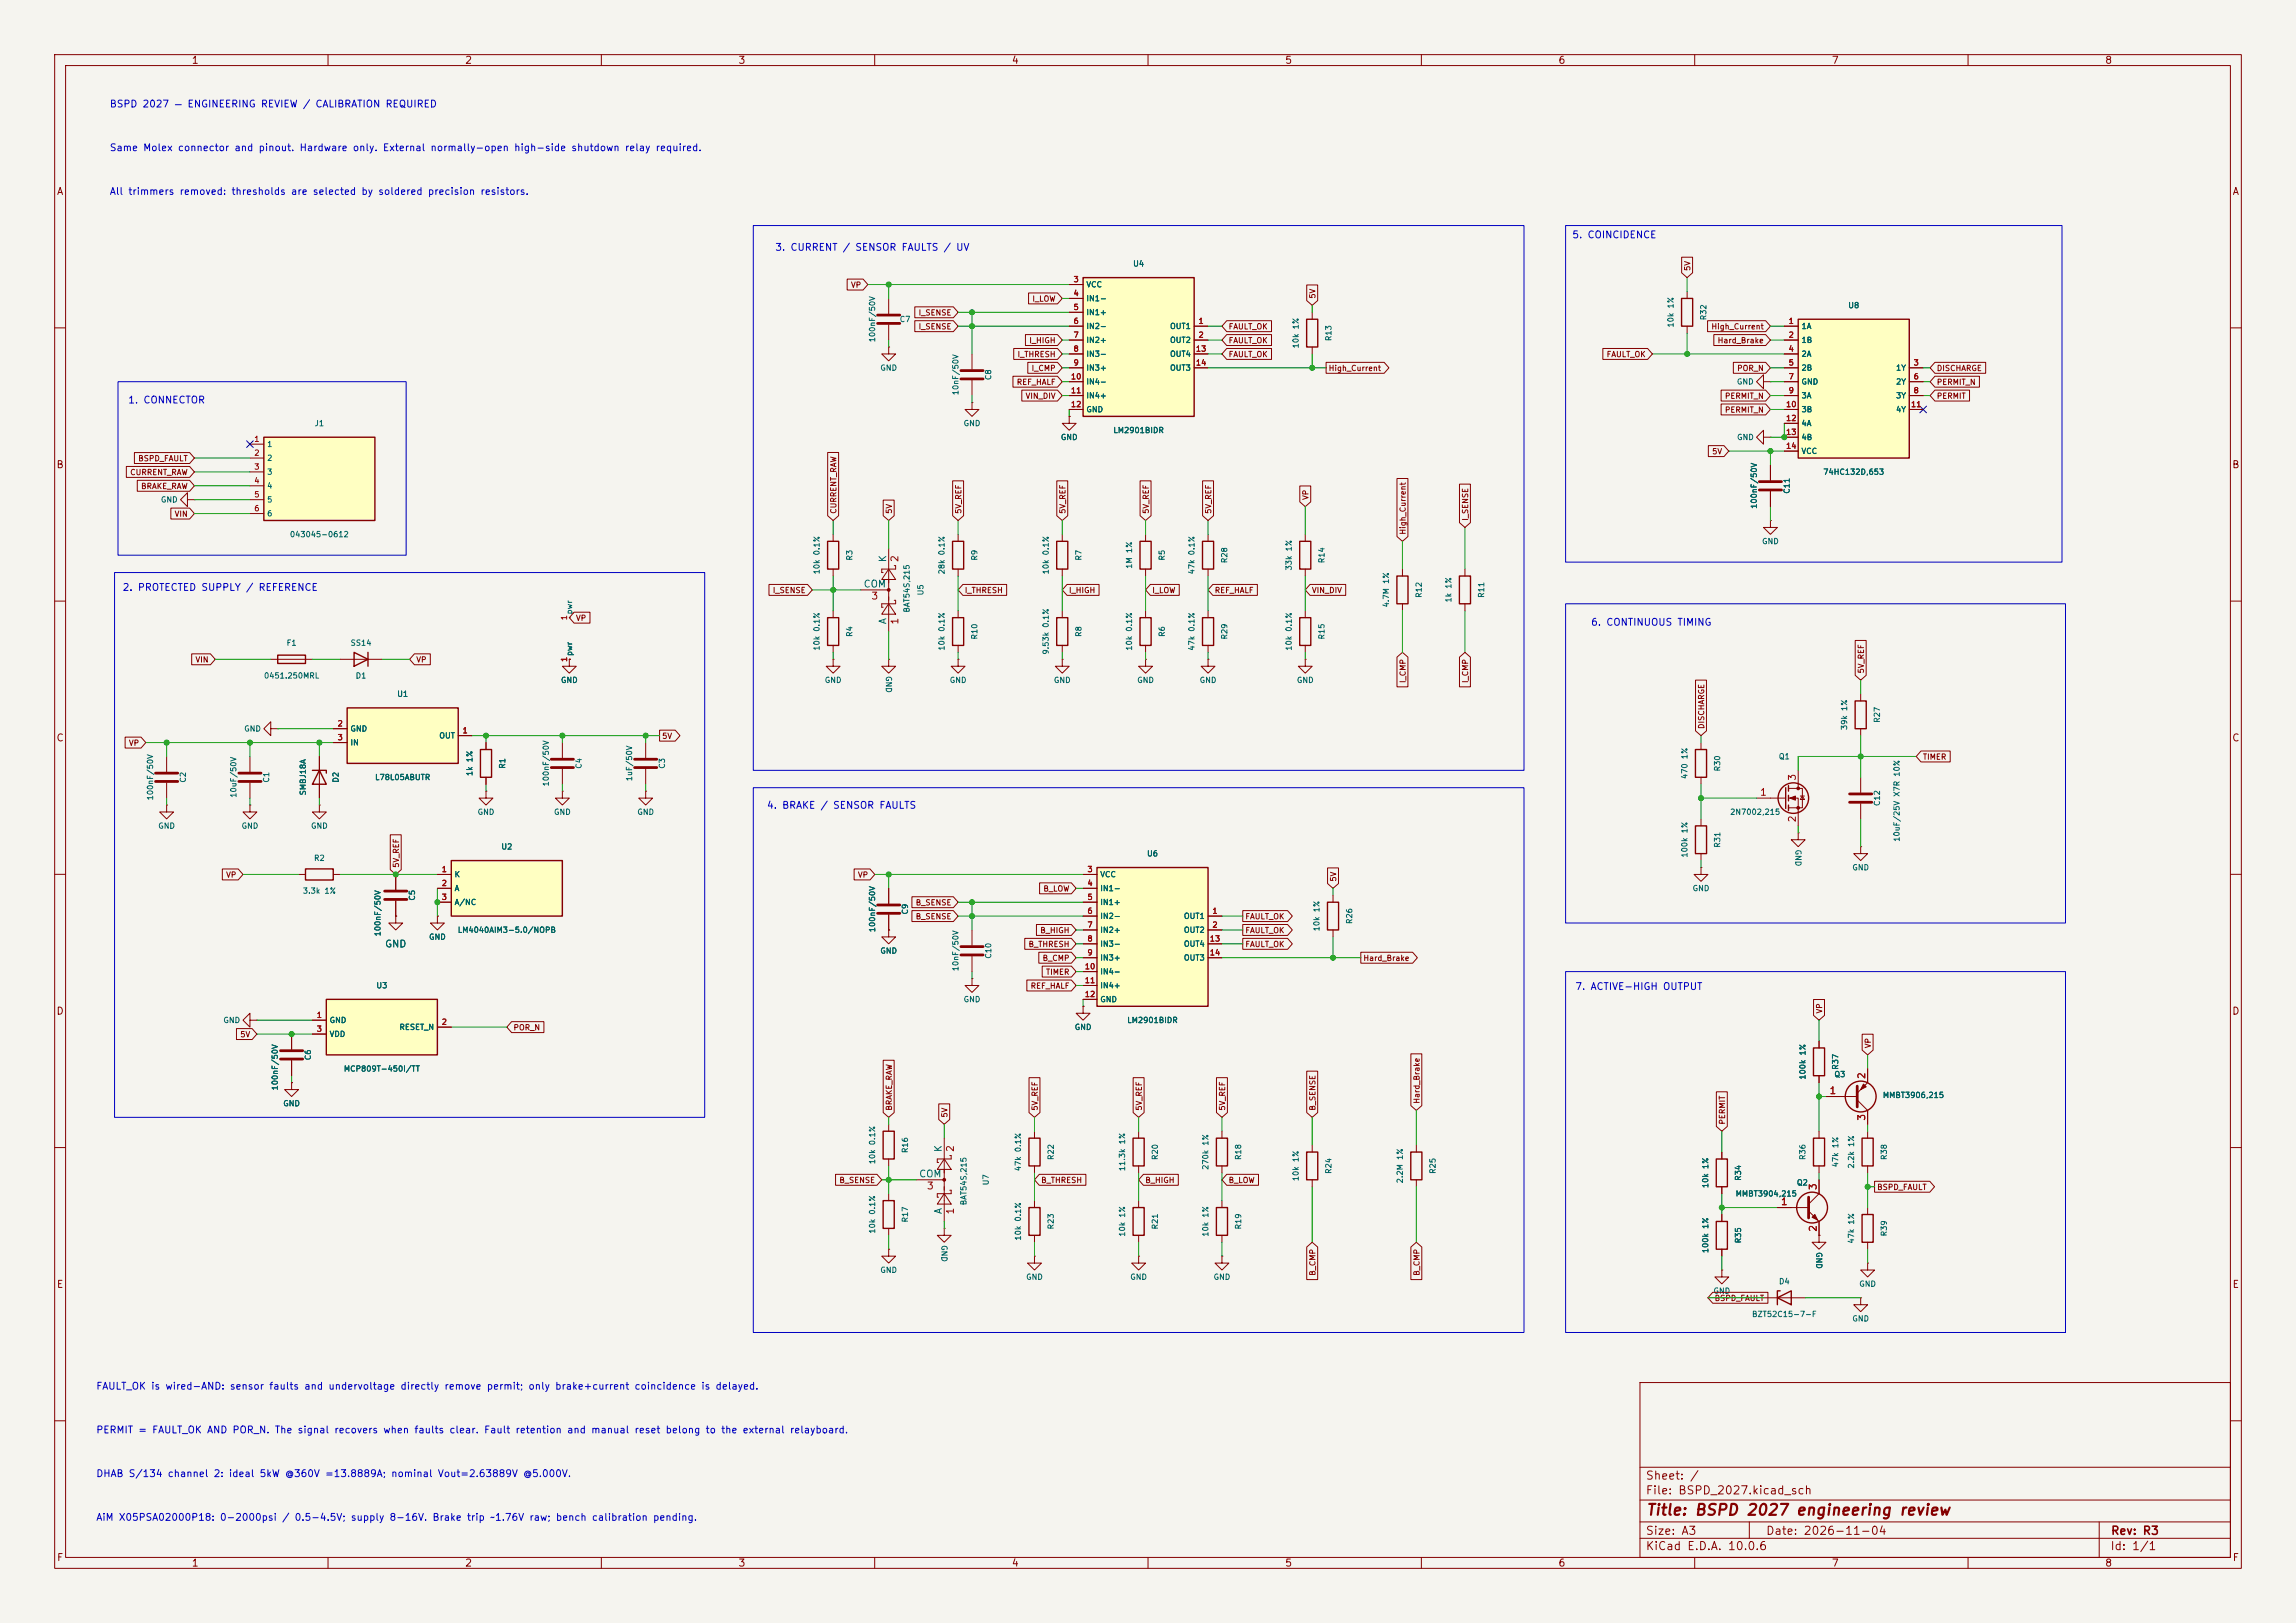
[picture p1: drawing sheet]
<svg xmlns="http://www.w3.org/2000/svg" width="420mm" height="297mm" viewBox="0 0 420 297" stroke-linecap="round" stroke-linejoin="round" font-family="sans-serif">
<defs><g id="words">
<text font-size="2" fill="#840000" x="301" y="277.8">Title: BSPD 2027 engineering review</text>
<g font-size="1.5" fill="#840000">
<text x="300.9" y="273.8">File: BSPD_2027.kicad_sch</text>
<text x="300.9" y="271.1">Sheet: /</text>
<text x="300.9" y="281.2">Size: A3</text>
<text x="322.9" y="281.2">Date: 2026-11-04</text>
<text x="386" y="281.2">Rev: R3</text>
<text x="300.9" y="284">KiCad E.D.A. 10.0.6</text>
<text x="385.9" y="284">Id: 1/1</text>
</g>
<g font-size="1.3" fill="#840000">
<text x="35" y="12">1</text>
<text x="85" y="12">2</text>
<text x="135" y="12">3</text>
<text x="185" y="12">4</text>
<text x="235" y="12">5</text>
<text x="285" y="12">6</text>
<text x="335" y="12">7</text>
<text x="385" y="12">8</text>
<text x="10.3" y="36">A</text>
<text x="408.3" y="36">A</text>
<text x="10.2" y="86">B</text>
<text x="408.2" y="86">B</text>
<text x="10.2" y="136">C</text>
<text x="408.2" y="136">C</text>
<text x="10.2" y="186">D</text>
<text x="408.2" y="186">D</text>
<text x="10.3" y="236">E</text>
<text x="408.3" y="236">E</text>
<text x="10.3" y="286">F</text>
<text x="35" y="287">1</text>
<text x="85" y="287">2</text>
<text x="135" y="287">3</text>
<text x="185" y="287">4</text>
<text x="235" y="287">5</text>
<text x="285" y="287">6</text>
<text x="335" y="287">7</text>
<text x="385" y="287">8</text>
<text x="408.3" y="286">F</text>
</g>
<g font-size="1.3" fill="#0000c2">
<text x="20" y="20">BSPD 2027 — ENGINEERING REVIEW / CALIBRATION REQUIRED</text>
<text x="20" y="28">Same Molex connector and pinout. Hardware only. External normally-open high-side shutdown relay required.</text>
<text x="20" y="36">All trimmers removed: thresholds are selected by soldered precision resistors.</text>
<text x="141.7" y="46.2">3. CURRENT / SENSOR FAULTS / UV</text>
<text x="287.5" y="43.9">5. COINCIDENCE</text>
<text x="23.3" y="74.1">1. CONNECTOR</text>
<text x="22.3" y="108.4">2. PROTECTED SUPPLY / REFERENCE</text>
<text x="290.9" y="114.8">6. CONTINUOUS TIMING</text>
<text x="140.2" y="148.3">4. BRAKE / SENSOR FAULTS</text>
<text x="288.1" y="181.5">7. ACTIVE-HIGH OUTPUT</text>
<text x="17.5" y="254.6">FAULT_OK is wired-AND: sensor faults and undervoltage directly remove permit; only brake+current coincidence is delayed.</text>
<text x="17.5" y="262.6">PERMIT = FAULT_OK AND POR_N. The signal recovers when faults clear. Fault retention and manual reset belong to the external relayboard.</text>
<text x="17.5" y="270.6">DHAB S/134 channel 2: ideal 5kW @360V =13.8889A; nominal Vout=2.63889V @5.000V.</text>
<text x="17.5" y="278.6">AiM X05PSA02000P18: 0-2000psi / 0.5-4.5V; supply 8-16V. Brake trip ~1.76V raw; bench calibration pending.</text>
</g>
<g font-size="1.3" fill="#006464">
<text x="157.9" y="107.8">COM</text>
<text x="162.4" y="103" transform="rotate(-90 162.4 103)">K</text>
<text x="162.4" y="114.3" transform="rotate(-90 162.4 114.3)">A</text>
<text x="70.3" y="173.7">GND</text>
<text x="168" y="215.8">COM</text>
<text x="172.6" y="210.9" transform="rotate(-90 172.6 210.9)">K</text>
<text x="172.6" y="222.3" transform="rotate(-90 172.6 222.3)">A</text>
</g>
<g font-size="1.3" fill="#a90000">
<text x="164.6" y="103" transform="rotate(-90 164.6 103)">2</text>
<text x="159.3" y="110">3</text>
<text x="164.6" y="114.4" transform="rotate(-90 164.6 114.4)">1</text>
<text x="328.8" y="143" transform="rotate(-90 328.8 143)">3</text>
<text x="321.8" y="145.9">1</text>
<text x="328.8" y="150.6" transform="rotate(-90 328.8 150.6)">2</text>
<text x="341.5" y="197.6" transform="rotate(-90 341.5 197.6)">2</text>
<text x="334.5" y="200.5">1</text>
<text x="341.5" y="205.2" transform="rotate(-90 341.5 205.2)">3</text>
<text x="174.8" y="210.9" transform="rotate(-90 174.8 210.9)">2</text>
<text x="169.4" y="218">3</text>
<text x="325.7" y="220.8">1</text>
<text x="332.6" y="217.9" transform="rotate(-90 332.6 217.9)">3</text>
<text x="174.8" y="222.3" transform="rotate(-90 174.8 222.3)">1</text>
<text x="332.6" y="225.5" transform="rotate(-90 332.6 225.5)">2</text>
</g>
<g font-size="1" fill="#840000">
<text x="155.6" y="52.9">VP</text>
<text x="309.4" y="49.7" transform="rotate(-90 309.4 49.7)">5V</text>
<text x="167.9" y="58">I_SENSE</text>
<text x="188.7" y="55.4">I_LOW</text>
<text x="240.9" y="54.8" transform="rotate(-90 240.9 54.8)">5V</text>
<text x="167.9" y="60.5">I_SENSE</text>
<text x="186" y="65.6">I_THRESH</text>
<text x="188.2" y="63.1">I_HIGH</text>
<text x="224.6" y="65.6">FAULT_OK</text>
<text x="224.6" y="63.1">FAULT_OK</text>
<text x="224.6" y="60.5">FAULT_OK</text>
<text x="293.8" y="65.6">FAULT_OK</text>
<text x="313" y="60.5">High_Current</text>
<text x="314.1" y="63.1">Hard_Brake</text>
<text x="185.9" y="70.7">REF_HALF</text>
<text x="188.6" y="68.1">I_CMP</text>
<text x="242.9" y="68.1">High_Current</text>
<text x="317.7" y="68.1">POR_N</text>
<text x="354.2" y="70.7">PERMIT_N</text>
<text x="354.2" y="68.1">DISCHARGE</text>
<text x="187.5" y="73.2">VIN_DIV</text>
<text x="315.4" y="75.8">PERMIT_N</text>
<text x="315.4" y="73.2">PERMIT_N</text>
<text x="354.2" y="73.2">PERMIT</text>
<text x="313.1" y="83.4">5V</text>
<text x="23.7" y="87.2">CURRENT_RAW</text>
<text x="25.2" y="84.6">BSPD_FAULT</text>
<text x="25.7" y="89.7">BRAKE_RAW</text>
<text x="31.9" y="94.8">VIN</text>
<text x="153.2" y="94.1" transform="rotate(-90 153.2 94.1)">CURRENT_RAW</text>
<text x="163.4" y="94.1" transform="rotate(-90 163.4 94.1)">5V</text>
<text x="176.1" y="94.1" transform="rotate(-90 176.1 94.1)">5V_REF</text>
<text x="195.1" y="94.1" transform="rotate(-90 195.1 94.1)">5V_REF</text>
<text x="210.4" y="94.1" transform="rotate(-90 210.4 94.1)">5V_REF</text>
<text x="221.8" y="94.1" transform="rotate(-90 221.8 94.1)">5V_REF</text>
<text x="239.6" y="91.6" transform="rotate(-90 239.6 91.6)">VP</text>
<text x="268.8" y="95.4" transform="rotate(-90 268.8 95.4)">I_SENSE</text>
<text x="257.4" y="97.9" transform="rotate(-90 257.4 97.9)">High_Current</text>
<text x="105.3" y="113.9">VP</text>
<text x="141.3" y="108.8">I_SENSE</text>
<text x="176.4" y="108.8">I_THRESH</text>
<text x="195.4" y="108.8">I_HIGH</text>
<text x="210.7" y="108.8">I_LOW</text>
<text x="222.1" y="108.8">REF_HALF</text>
<text x="239.9" y="108.8">VIN_DIV</text>
<text x="35.7" y="121.5">VIN</text>
<text x="76.1" y="121.5">VP</text>
<text x="257.4" y="125.1" transform="rotate(-90 257.4 125.1)">I_CMP</text>
<text x="268.8" y="125.1" transform="rotate(-90 268.8 125.1)">I_CMP</text>
<text x="341.2" y="123.3" transform="rotate(-90 341.2 123.3)">5V_REF</text>
<text x="23.5" y="136.7">VP</text>
<text x="121" y="135.4">5V</text>
<text x="312" y="133.5" transform="rotate(-90 312 133.5)">DISCHARGE</text>
<text x="351.6" y="139.3">TIMER</text>
<text x="41.3" y="160.8">VP</text>
<text x="73.2" y="158.9" transform="rotate(-90 73.2 158.9)">5V_REF</text>
<text x="156.8" y="160.8">VP</text>
<text x="244.7" y="161.4" transform="rotate(-90 244.7 161.4)">5V</text>
<text x="167.4" y="165.9">B_SENSE</text>
<text x="190.8" y="163.4">B_LOW</text>
<text x="167.4" y="168.5">B_SENSE</text>
<text x="188" y="173.5">B_THRESH</text>
<text x="190.2" y="171">B_HIGH</text>
<text x="227.7" y="171">FAULT_OK</text>
<text x="227.7" y="173.5">FAULT_OK</text>
<text x="227.7" y="168.5">FAULT_OK</text>
<text x="190.6" y="176.1">B_CMP</text>
<text x="191.2" y="178.6">TIMER</text>
<text x="249.3" y="176.1">Hard_Brake</text>
<text x="188.4" y="181.2">REF_HALF</text>
<text x="333.6" y="185.6" transform="rotate(-90 333.6 185.6)">VP</text>
<text x="43.9" y="190.1">5V</text>
<text x="93.8" y="188.8">POR_N</text>
<text x="342.5" y="191.9" transform="rotate(-90 342.5 191.9)">VP</text>
<text x="163.4" y="203.3" transform="rotate(-90 163.4 203.3)">BRAKE_RAW</text>
<text x="190.1" y="203.3" transform="rotate(-90 190.1 203.3)">5V_REF</text>
<text x="209.1" y="203.3" transform="rotate(-90 209.1 203.3)">5V_REF</text>
<text x="224.3" y="203.3" transform="rotate(-90 224.3 203.3)">5V_REF</text>
<text x="240.9" y="203.3" transform="rotate(-90 240.9 203.3)">B_SENSE</text>
<text x="259.9" y="202.1" transform="rotate(-90 259.9 202.1)">Hard_Brake</text>
<text x="173.5" y="204.6" transform="rotate(-90 173.5 204.6)">5V</text>
<text x="315.8" y="205.9" transform="rotate(-90 315.8 205.9)">PERMIT</text>
<text x="153.4" y="216.7">B_SENSE</text>
<text x="190.4" y="216.7">B_THRESH</text>
<text x="209.4" y="216.7">B_HIGH</text>
<text x="224.6" y="216.7">B_LOW</text>
<text x="343.3" y="218">BSPD_FAULT</text>
<text x="240.9" y="233.6" transform="rotate(-90 240.9 233.6)">B_CMP</text>
<text x="259.9" y="233.6" transform="rotate(-90 259.9 233.6)">B_CMP</text>
<text x="313.5" y="238.3">BSPD_FAULT</text>
</g>
<g font-size="1" fill="#a90000">
<text x="196.3" y="51.9">3</text>
<text x="196.3" y="54.4">4</text>
<text x="196.3" y="57">5</text>
<text x="196.3" y="59.5">6</text>
<text x="219.1" y="59.5">1</text>
<text x="327.1" y="59.5">1</text>
<text x="196.3" y="62">7</text>
<text x="196.3" y="64.6">8</text>
<text x="218.7" y="64.6">13</text>
<text x="219.1" y="62">2</text>
<text x="327.1" y="62">2</text>
<text x="327.1" y="64.6">4</text>
<text x="195.8" y="69.7">10</text>
<text x="196.3" y="67.1">9</text>
<text x="218.7" y="67.1">14</text>
<text x="327.1" y="67.1">5</text>
<text x="327.1" y="69.7">7</text>
<text x="349.9" y="67.1">3</text>
<text x="349.9" y="69.7">6</text>
<text x="195.8" y="72.2">11</text>
<text x="195.8" y="74.7">12</text>
<text x="326.6" y="74.7">10</text>
<text x="326.6" y="77.3">12</text>
<text x="327.1" y="72.2">9</text>
<text x="349.5" y="74.7">11</text>
<text x="349.9" y="72.2">8</text>
<text x="46.4" y="81.1">1</text>
<text x="46.4" y="83.6">2</text>
<text x="326.6" y="79.8">13</text>
<text x="326.6" y="82.4">14</text>
<text x="46.4" y="86.2">3</text>
<text x="46.4" y="88.7">4</text>
<text x="46.4" y="91.3">5</text>
<text x="46.4" y="93.8">6</text>
<text x="104" y="113.6" transform="rotate(-90 104 113.6)">1</text>
<text x="104" y="121.2" transform="rotate(-90 104 121.2)">1</text>
<text x="61.7" y="133.2">2</text>
<text x="61.7" y="135.7">3</text>
<text x="84.5" y="134.4">1</text>
<text x="80.7" y="159.8">1</text>
<text x="198.8" y="159.8">3</text>
<text x="80.7" y="162.4">2</text>
<text x="80.7" y="164.9">3</text>
<text x="198.8" y="162.4">4</text>
<text x="198.8" y="164.9">5</text>
<text x="198.8" y="167.5">6</text>
<text x="221.7" y="167.5">1</text>
<text x="198.8" y="170">7</text>
<text x="198.8" y="172.5">8</text>
<text x="221.2" y="172.5">13</text>
<text x="221.7" y="170">2</text>
<text x="198.3" y="177.6">10</text>
<text x="198.8" y="175.1">9</text>
<text x="221.2" y="175.1">14</text>
<text x="198.3" y="180.2">11</text>
<text x="198.3" y="182.7">12</text>
<text x="57.8" y="186.5">1</text>
<text x="57.8" y="189">3</text>
<text x="80.7" y="187.8">2</text>
</g>
<g font-size="1" fill="#006464">
<text x="198.6" y="52.8">VCC</text>
<text x="207.2" y="49">U4</text>
<text x="164.5" y="59.2">C7</text>
<text x="198.6" y="55.4">IN1-</text>
<text x="198.6" y="57.9">IN1+</text>
<text x="312.4" y="58.7" transform="rotate(-90 312.4 58.7)">R32</text>
<text x="338" y="56.6">U8</text>
<text x="160.3" y="62.7" transform="rotate(-90 160.3 62.7)">100nF/50V</text>
<text x="198.6" y="60.4">IN2-</text>
<text x="198.6" y="63">IN2+</text>
<text x="198.6" y="65.5">IN3-</text>
<text x="213.9" y="60.4">OUT1</text>
<text x="213.9" y="63">OUT2</text>
<text x="213.9" y="65.5">OUT4</text>
<text x="237.8" y="63.8" transform="rotate(-90 237.8 63.8)">10k 1%</text>
<text x="243.8" y="62.5" transform="rotate(-90 243.8 62.5)">R13</text>
<text x="306.4" y="60" transform="rotate(-90 306.4 60)">10k 1%</text>
<text x="329.4" y="60.4">1A</text>
<text x="329.4" y="63">1B</text>
<text x="329.4" y="65.5">2A</text>
<text x="160.9" y="68.1">GND</text>
<text x="181.6" y="69.7" transform="rotate(-90 181.6 69.7)">C8</text>
<text x="198.6" y="68.1">IN3+</text>
<text x="198.6" y="70.6">IN4-</text>
<text x="213.9" y="68.1">OUT3</text>
<text x="317.6" y="70.6">GND</text>
<text x="329.4" y="68.1">2B</text>
<text x="329.4" y="70.6">GND</text>
<text x="346.7" y="68.1">1Y</text>
<text x="346.7" y="70.6">2Y</text>
<text x="175.6" y="72.4" transform="rotate(-90 175.6 72.4)">10nF/50V</text>
<text x="198.6" y="73.1">IN4+</text>
<text x="198.6" y="75.7">GND</text>
<text x="329.4" y="73.1">3A</text>
<text x="329.4" y="75.7">3B</text>
<text x="346.7" y="73.1">3Y</text>
<text x="346.7" y="75.7">4Y</text>
<text x="48.8" y="82">1</text>
<text x="57.5" y="78.2">J1</text>
<text x="176.2" y="78.2">GND</text>
<text x="194" y="80.8">GND</text>
<text x="203.6" y="79.5">LM2901BIDR</text>
<text x="317.7" y="80.8">GND</text>
<text x="329.4" y="78.2">4A</text>
<text x="329.4" y="80.8">4B</text>
<text x="329.4" y="83.3">VCC</text>
<text x="48.8" y="84.6">2</text>
<text x="48.8" y="87.1">3</text>
<text x="48.8" y="89.7">4</text>
<text x="333.4" y="87.1">74HC132D,653</text>
<text x="29.3" y="92.2">GND</text>
<text x="48.8" y="92.2">5</text>
<text x="48.8" y="94.7">6</text>
<text x="321.6" y="93.2" transform="rotate(-90 321.6 93.2)">100nF/50V</text>
<text x="327.6" y="90.5" transform="rotate(-90 327.6 90.5)">C11</text>
<text x="52.9" y="98.5">043045-0612</text>
<text x="322.2" y="99.8">GND</text>
<text x="150.2" y="105.2" transform="rotate(-90 150.2 105.2)">10k 0.1%</text>
<text x="156.2" y="102.7" transform="rotate(-90 156.2 102.7)">R3</text>
<text x="173" y="105.2" transform="rotate(-90 173 105.2)">28k 0.1%</text>
<text x="179" y="102.7" transform="rotate(-90 179 102.7)">R9</text>
<text x="192.1" y="105.2" transform="rotate(-90 192.1 105.2)">10k 0.1%</text>
<text x="198.1" y="102.7" transform="rotate(-90 198.1 102.7)">R7</text>
<text x="207.3" y="104.2" transform="rotate(-90 207.3 104.2)">1M 1%</text>
<text x="213.3" y="102.7" transform="rotate(-90 213.3 102.7)">R5</text>
<text x="218.7" y="105.2" transform="rotate(-90 218.7 105.2)">47k 0.1%</text>
<text x="224.7" y="103.2" transform="rotate(-90 224.7 103.2)">R28</text>
<text x="236.5" y="104.5" transform="rotate(-90 236.5 104.5)">33k 1%</text>
<text x="242.5" y="103.2" transform="rotate(-90 242.5 103.2)">R14</text>
<text x="104.9" y="112.5" transform="rotate(-90 104.9 112.5)">pwr</text>
<text x="166.6" y="112.2" transform="rotate(-90 166.6 112.2)">BAT54S,215</text>
<text x="169.2" y="109" transform="rotate(-90 169.2 109)">U5</text>
<text x="254.3" y="111.2" transform="rotate(-90 254.3 111.2)">4.7M 1%</text>
<text x="260.3" y="109.5" transform="rotate(-90 260.3 109.5)">R12</text>
<text x="265.7" y="110.4" transform="rotate(-90 265.7 110.4)">1k 1%</text>
<text x="271.7" y="109.5" transform="rotate(-90 271.7 109.5)">R11</text>
<text x="52.3" y="118.4">F1</text>
<text x="64" y="118.4">SS14</text>
<text x="150.2" y="119.2" transform="rotate(-90 150.2 119.2)">10k 0.1%</text>
<text x="156.2" y="116.6" transform="rotate(-90 156.2 116.6)">R4</text>
<text x="173" y="119.2" transform="rotate(-90 173 119.2)">10k 0.1%</text>
<text x="179" y="117.1" transform="rotate(-90 179 117.1)">R10</text>
<text x="192.1" y="119.9" transform="rotate(-90 192.1 119.9)">9.53k 0.1%</text>
<text x="198.1" y="116.6" transform="rotate(-90 198.1 116.6)">R8</text>
<text x="207.3" y="119.2" transform="rotate(-90 207.3 119.2)">10k 0.1%</text>
<text x="213.3" y="116.6" transform="rotate(-90 213.3 116.6)">R6</text>
<text x="218.7" y="119.2" transform="rotate(-90 218.7 119.2)">47k 0.1%</text>
<text x="224.7" y="117.1" transform="rotate(-90 224.7 117.1)">R29</text>
<text x="236.5" y="119.2" transform="rotate(-90 236.5 119.2)">10k 0.1%</text>
<text x="242.5" y="117.1" transform="rotate(-90 242.5 117.1)">R15</text>
<text x="48.2" y="124.4">0451.250MRL</text>
<text x="65" y="124.4">D1</text>
<text x="102.5" y="125.2">GND</text>
<text x="104.9" y="120.1" transform="rotate(-90 104.9 120.1)">pwr</text>
<text x="150.8" y="125.2">GND</text>
<text x="161.8" y="123.6" transform="rotate(90 161.8 123.6)">GND</text>
<text x="173.6" y="125.2">GND</text>
<text x="192.7" y="125.2">GND</text>
<text x="207.9" y="125.2">GND</text>
<text x="219.4" y="125.2">GND</text>
<text x="237.1" y="125.2">GND</text>
<text x="72.6" y="127.8">U1</text>
<text x="44.6" y="134.1">GND</text>
<text x="64" y="134.1">GND</text>
<text x="64" y="136.6">IN</text>
<text x="80.3" y="135.4">OUT</text>
<text x="338.1" y="133.7" transform="rotate(-90 338.1 133.7)">39k 1%</text>
<text x="344.1" y="132.4" transform="rotate(-90 344.1 132.4)">R27</text>
<text x="34.2" y="143.3" transform="rotate(-90 34.2 143.3)">C2</text>
<text x="49.5" y="143.3" transform="rotate(-90 49.5 143.3)">C1</text>
<text x="62.2" y="143.3" transform="rotate(-90 62.2 143.3)">D2</text>
<text x="68.5" y="143">L78L05ABUTR</text>
<text x="86.7" y="142.1" transform="rotate(-90 86.7 142.1)">1k 1%</text>
<text x="92.7" y="140.8" transform="rotate(-90 92.7 140.8)">R1</text>
<text x="106.6" y="140.8" transform="rotate(-90 106.6 140.8)">C4</text>
<text x="115.9" y="143.1" transform="rotate(-90 115.9 143.1)">1uF/50V</text>
<text x="121.9" y="140.8" transform="rotate(-90 121.9 140.8)">C3</text>
<text x="308.9" y="142.7" transform="rotate(-90 308.9 142.7)">470 1%</text>
<text x="314.9" y="141.3" transform="rotate(-90 314.9 141.3)">R30</text>
<text x="325.3" y="139.2">Q1</text>
<text x="28.2" y="146.6" transform="rotate(-90 28.2 146.6)">100nF/50V</text>
<text x="43.5" y="146.1" transform="rotate(-90 43.5 146.1)">10uF/50V</text>
<text x="56.2" y="145.6" transform="rotate(-90 56.2 145.6)">SMBJ18A</text>
<text x="87.3" y="149.3">GND</text>
<text x="100.6" y="144" transform="rotate(-90 100.6 144)">100nF/50V</text>
<text x="101.2" y="149.3">GND</text>
<text x="116.5" y="149.3">GND</text>
<text x="316.4" y="149.3">2N7002,215</text>
<text x="344.1" y="147.6" transform="rotate(-90 344.1 147.6)">C12</text>
<text x="28.9" y="151.9">GND</text>
<text x="44.1" y="151.9">GND</text>
<text x="56.8" y="151.9">GND</text>
<text x="91.6" y="155.7">U2</text>
<text x="314.9" y="155.2" transform="rotate(-90 314.9 155.2)">R31</text>
<text x="328.2" y="155.4" transform="rotate(90 328.2 155.4)">GND</text>
<text x="347.7" y="154.1" transform="rotate(-90 347.7 154.1)">10uF/25V X7R 10%</text>
<text x="57.3" y="157.8">R2</text>
<text x="83.1" y="160.8">K</text>
<text x="201.2" y="160.8">VCC</text>
<text x="209.7" y="157">U6</text>
<text x="308.9" y="157" transform="rotate(-90 308.9 157)">100k 1%</text>
<text x="338.7" y="159.5">GND</text>
<text x="55.3" y="163.8">3.3k 1%</text>
<text x="76.1" y="164.9" transform="rotate(-90 76.1 164.9)">C5</text>
<text x="83.1" y="163.3">A</text>
<text x="83.1" y="165.9">A/NC</text>
<text x="166.3" y="167.4" transform="rotate(-90 166.3 167.4)">C9</text>
<text x="201.2" y="163.3">IN1-</text>
<text x="201.2" y="165.9">IN1+</text>
<text x="309.5" y="163.3">GND</text>
<text x="69.8" y="171.4" transform="rotate(-90 69.8 171.4)">100nF/50V</text>
<text x="78.4" y="172.2">GND</text>
<text x="83.6" y="170.9">LM4040AIM3-5.0/NOPB</text>
<text x="160.3" y="170.7" transform="rotate(-90 160.3 170.7)">100nF/50V</text>
<text x="201.2" y="168.4">IN2-</text>
<text x="201.2" y="170.9">IN2+</text>
<text x="201.2" y="173.5">IN3-</text>
<text x="216.5" y="168.4">OUT1</text>
<text x="216.5" y="170.9">OUT2</text>
<text x="216.5" y="173.5">OUT4</text>
<text x="241.6" y="170.5" transform="rotate(-90 241.6 170.5)">10k 1%</text>
<text x="247.6" y="169.2" transform="rotate(-90 247.6 169.2)">R26</text>
<text x="160.9" y="174.7">GND</text>
<text x="175.6" y="177.8" transform="rotate(-90 175.6 177.8)">10nF/50V</text>
<text x="181.6" y="175.5" transform="rotate(-90 181.6 175.5)">C10</text>
<text x="201.2" y="176">IN3+</text>
<text x="201.2" y="178.6">IN4-</text>
<text x="216.5" y="176">OUT3</text>
<text x="68.8" y="181.1">U3</text>
<text x="176.2" y="183.6">GND</text>
<text x="201.2" y="181.1">IN4+</text>
<text x="201.2" y="183.6">GND</text>
<text x="40.8" y="187.4">GND</text>
<text x="60.2" y="187.4">GND</text>
<text x="60.2" y="190">VDD</text>
<text x="73" y="188.7">RESET_N</text>
<text x="196.5" y="188.7">GND</text>
<text x="206.1" y="187.4">LM2901BIDR</text>
<text x="57.1" y="194.1" transform="rotate(-90 57.1 194.1)">C6</text>
<text x="62.8" y="196.3">MCP809T-450I/TT</text>
<text x="330.5" y="197.7" transform="rotate(-90 330.5 197.7)">100k 1%</text>
<text x="335.4" y="197.4">Q3</text>
<text x="336.5" y="195.9" transform="rotate(-90 336.5 195.9)">R37</text>
<text x="51" y="199.6" transform="rotate(-90 51 199.6)">100nF/50V</text>
<text x="51.7" y="202.7">GND</text>
<text x="344.3" y="201.2">MMBT3906,215</text>
<text x="160.3" y="213.1" transform="rotate(-90 160.3 213.1)">10k 0.1%</text>
<text x="166.3" y="211.1" transform="rotate(-90 166.3 211.1)">R16</text>
<text x="187" y="214.4" transform="rotate(-90 187 214.4)">47k 0.1%</text>
<text x="193" y="212.4" transform="rotate(-90 193 212.4)">R22</text>
<text x="206" y="214.4" transform="rotate(-90 206 214.4)">11.3k 1%</text>
<text x="212" y="212.4" transform="rotate(-90 212 212.4)">R20</text>
<text x="221.3" y="214.2" transform="rotate(-90 221.3 214.2)">270k 1%</text>
<text x="227.3" y="212.4" transform="rotate(-90 227.3 212.4)">R18</text>
<text x="243.8" y="214.9" transform="rotate(-90 243.8 214.9)">R24</text>
<text x="262.8" y="214.9" transform="rotate(-90 262.8 214.9)">R25</text>
<text x="330.5" y="212.4" transform="rotate(-90 330.5 212.4)">R36</text>
<text x="336.5" y="213.7" transform="rotate(-90 336.5 213.7)">47k 1%</text>
<text x="339.4" y="213.9" transform="rotate(-90 339.4 213.9)">2.2k 1%</text>
<text x="345.4" y="212.4" transform="rotate(-90 345.4 212.4)">R38</text>
<text x="177" y="220.7" transform="rotate(-90 177 220.7)">BAT54S,215</text>
<text x="181.1" y="217" transform="rotate(-90 181.1 217)">U7</text>
<text x="237.8" y="216.2" transform="rotate(-90 237.8 216.2)">10k 1%</text>
<text x="256.8" y="216.7" transform="rotate(-90 256.8 216.7)">2.2M 1%</text>
<text x="312.7" y="217.5" transform="rotate(-90 312.7 217.5)">10k 1%</text>
<text x="317.4" y="219.2">MMBT3904,215</text>
<text x="318.7" y="216.2" transform="rotate(-90 318.7 216.2)">R34</text>
<text x="328.6" y="217.2">Q2</text>
<text x="160.3" y="225.8" transform="rotate(-90 160.3 225.8)">10k 0.1%</text>
<text x="166.3" y="223.8" transform="rotate(-90 166.3 223.8)">R17</text>
<text x="172" y="227.8" transform="rotate(90 172 227.8)">GND</text>
<text x="187" y="227.1" transform="rotate(-90 187 227.1)">10k 0.1%</text>
<text x="193" y="225.1" transform="rotate(-90 193 225.1)">R23</text>
<text x="206" y="226.4" transform="rotate(-90 206 226.4)">10k 1%</text>
<text x="212" y="225.1" transform="rotate(-90 212 225.1)">R21</text>
<text x="221.3" y="226.4" transform="rotate(-90 221.3 226.4)">10k 1%</text>
<text x="227.3" y="225.1" transform="rotate(-90 227.3 225.1)">R19</text>
<text x="318.7" y="227.6" transform="rotate(-90 318.7 227.6)">R35</text>
<text x="339.4" y="227.7" transform="rotate(-90 339.4 227.7)">47k 1%</text>
<text x="345.4" y="226.3" transform="rotate(-90 345.4 226.3)">R39</text>
<text x="160.9" y="233.2">GND</text>
<text x="312.7" y="229.4" transform="rotate(-90 312.7 229.4)">100k 1%</text>
<text x="332" y="229" transform="rotate(90 332 229)">GND</text>
<text x="187.6" y="234.4">GND</text>
<text x="206.7" y="234.4">GND</text>
<text x="221.9" y="234.4">GND</text>
<text x="313.3" y="237">GND</text>
<text x="325.3" y="235.2">D4</text>
<text x="340" y="235.7">GND</text>
<text x="320.4" y="241.2">BZT52C15-7-F</text>
<text x="338.7" y="242.1">GND</text>
</g>
</g></defs>
<path d="M0 0h420v297h-420z" fill="#f5f4ef" stroke="#f5f4ef" stroke-width=".18"/>
<g fill="none" stroke="#840000" stroke-width=".18">
<path d="M10 10h400v277h-400zM12 12h396v273h-396zM60 10v2M110 10v2M160 10v2M210 10v2M260 10v2M310 10v2M360 10v2M10 60h2M408 60h2M10 110h2"/>
<path d="M209.5 111.8v1.2M209.5 118.1v1.3M408 110h2M10 160h2M408 160h2M10 210h2M408 210h2M300 253h108v32h-108zM10 260h2M300 278.5h108M300 274.5h108M300 268.5h108"/>
<path d="M320 278.5v3M384 278.5v6.5M408 260h2M60 285v2M110 285v2M160 285v2M210 285v2M260 285v2M300 281.5h108M310 285v2M360 285v2"/>
</g>
<path d="M208.5 113h2.1v5.1h-2.1z" fill="none" stroke="#840000" stroke-width=".25"/>
<path d="M59.7 182.9h20.3v10.1h-20.3z" fill="#ffffc2"/>
<path d="M307.6 54.6h2v5.1h-2zM59.7 182.9h20.3v10.1h-20.3z" fill="none" stroke="#840000" stroke-width=".25"/>
<path d="M308.6 53.3v1.3M308.6 59.7v1.3M323.8 95.3v1.2h1.3l-1.3 1.3-1.2-1.3h1.2M323.8 95.3h.1M57.1 186.7h2.6M57.1 189.2h2.6M80 188h2.5" fill="none" stroke="#840000" stroke-width=".18"/>
<path d="M328.9 58.4h20.3v25.4h-20.3z" fill="#ffffc2"/>
<g fill="none" stroke="#840000" stroke-width=".25">
<path d="M328.9 58.4h20.3v25.4h-20.3zM310.1 137.2h2.1v5h-2.1zM339.3 128.3h2.1v5.1h-2.1zM310.1 151.1h2.1v5.1h-2.1zM326.6 144.1v3.9M327.2 143.8v1M327.2 145.5v1.1M327.2 147.3v1M331.7 191.8h2.1v5.1h-2.1zM161.5 207h2.1v5.1h-2.1zM258.1 210.8h2v5.1h-2zM313.9 212.1h2.1v5.1h-2.1z"/>
<path d="M331.7 208.3h2.1v5.1h-2.1zM340.6 208.3h2v5.1h-2zM313.9 223.5h2.1v5.1h-2.1zM325.1 237.5l2.6-1.3v2.6zM325.6 236.2h-.5v2.6M340.6 222.2h2v5.1h-2z"/>
<circle cx="328" cy="146" r="2.79"/>
<circle cx="340.4" cy="200.7" r="2.82"/>
<circle cx="331.5" cy="221" r="2.82"/>
</g>
<g fill="none" stroke="#840000" stroke-width=".18">
<path d="M326.4 59.7h2.5M326.4 62.2h2.5M326.4 67.3h2.5M326.4 64.8h2.5M326.4 69.9h2.5M326.4 72.4h2.5M326.4 74.9h2.5M326.4 77.5h2.5M349.2 67.3h2.6M349.2 69.9h2.6M349.2 72.4h2.6M349.2 74.9h2.6"/>
<path d="M323.8 85.1v2.8M323.8 89.9v2.8M326.4 80h2.5M326.4 82.6h2.5M311.1 135.9v1.3M340.4 127v1.3M340.4 133.4v1.2M311.1 158.8v1.2h1.3l-1.3 1.3-1.2-1.3h1.2M311.1 158.8h.1M311.1 142.2v1.3M311.1 149.9v1.2M311.1 156.2v1.3"/>
<path d="M321.3 146.1h5.3M327.2 144.3h2.5v3.5h-2.5M327.2 146.1h1.7v5M328.9 152.4v1.3h1.3l-1.3 1.2-1.2-1.2h1.2M328.9 152.4h.1M328.9 141v3.3M329.3 145.7h.8M329.7 145.7l.4 .6h-.8zM340.4 154.9v1.3h1.2l-1.2 1.3-1.3-1.3h1.3M340.4 154.9h.1M332.7 190.5v1.3M332.7 196.9v1.2"/>
<path d="M341.6 195.6v2.5l-1.9 1.9M162.6 205.7v1.3M162.6 212.1v1.3M259.1 209.6v1.2M259.1 215.9v1.3M315 210.8v1.3M315 217.2v1.2M332.7 207v1.3M332.7 213.4v1.2M332.7 215.9v2.5l-1.9 1.9M334 200.7h5.7M339.7 201.3l1.9 1.9v2.5"/>
<path d="M341.6 207v1.3M341.6 213.4v1.2M189.2 229.9v1.2h1.3l-1.3 1.3-1.2-1.3h1.2M189.2 229.9h.1M208.3 229.9v1.2h1.2l-1.2 1.3-1.3-1.3h1.3M208.3 229.9h.1M223.5 229.9v1.2h1.3l-1.3 1.3-1.3-1.3h1.3M223.5 229.9h.1M315 232.4v1.3h1.2l-1.2 1.2-1.3-1.2h1.3M315 232.4h.1M315 222.2v1.3M315 228.6v1.3"/>
<path d="M322.6 237.5h7.6M325.1 221h5.7M330.8 221.6l1.9 1.9v2.6M332.7 226.1v1.2h1.3l-1.3 1.3-1.2-1.3h1.2M332.7 226.1h.1M340.4 237.5v1.3h1.2l-1.2 1.2-1.3-1.2h1.3M340.4 237.5h.1M341.6 231.1v1.3h1.3l-1.3 1.3-1.2-1.3h1.2M341.6 231.1h.1M341.6 221v1.2M341.6 227.3v1.3"/>
</g>
<path d="M321.8 88.1h4.1M321.8 89.7h4.1M339.7 198.8v3.8M330.8 219.1v3.8" fill="none" stroke="#840000" stroke-width=".51"/>
<g fill="#840000" stroke="#840000" stroke-width=".18">
<path d="M331.5 222.8l.5-.6 .5 1.1z"/>
<path d="M340.9 198.4l.5 .5-1 .5z"/>
<path d="M327.4 146.1l1-.4v.7z"/>
<circle cx="328.9" cy="144.3" r=".25"/>
<circle cx="328.9" cy="147.8" r=".25"/>
</g>
<path d="M200.7 158.8h20.3v25.4h-20.3z" fill="#ffffc2"/>
<path d="M87.9 137.2h2v5h-2zM200.7 158.8h20.3v25.4h-20.3zM242.8 165.1h2.1v5.1h-2.1zM207.3 208.3h2v5.1h-2zM222.5 208.3h2v5.1h-2zM239 210.8h2v5.1h-2zM207.3 221h2v5.1h-2zM222.5 221h2v5.1h-2z" fill="none" stroke="#840000" stroke-width=".25"/>
<g fill="none" stroke="#840000" stroke-width=".18">
<path d="M104.1 113h.1M88.9 135.9v1.3M104.1 120.7v1.2h1.3l-1.3 1.3-1.2-1.3h1.2M104.1 120.7h.1M88.9 144.8v1.3h1.3l-1.3 1.2-1.3-1.2h1.3M88.9 144.8h.1M88.9 142.2v1.3M340.4 142.2v2.8M340.4 147.1v2.8M198.1 167.6h2.6M198.1 170.2h2.6M198.1 160h2.6"/>
<path d="M198.1 162.6h2.6M198.1 165.1h2.6M198.1 172.7h2.6M198.1 175.3h2.6M198.1 177.8h2.6M221 167.6h2.5M221 170.2h2.5M221 172.7h2.5M221 175.3h2.5M243.8 163.8v1.3M243.8 170.2v1.3M198.1 180.3h2.6"/>
<path d="M198.1 182.9h2.6M208.3 207v1.3M208.3 213.4v1.2M208.3 219.7v1.3M223.5 207v1.3M223.5 213.4v1.2M223.5 219.7v1.3M240 209.6v1.2M240 215.9v1.3M208.3 226.1v1.2M223.5 226.1v1.2"/>
</g>
<path d="M338.3 145.3h4.1M338.3 146.8h4.1" fill="none" stroke="#840000" stroke-width=".51"/>
<path d="M63.5 129.5h20.3v10.2h-20.3z" fill="#ffffc2"/>
<path d="M64.8 119.4l2.5 1.3-2.5 1.2zM67.3 119.4v2.5M63.5 129.5h20.3v10.2h-20.3z" fill="none" stroke="#840000" stroke-width=".25"/>
<g fill="none" stroke="#840000" stroke-width=".18">
<path d="M34.3 91.4v-1.2l-1.3 1.2 1.3 1.3v-1.3h1.3M35.6 91.4h.1M61 133.4h2.5M61 135.9h2.5M62.2 120.7h7.6M83.8 134.6h2.6M102.9 135.9v2.8M118.1 135.9v2.8M102.9 144.8v1.3h1.2l-1.2 1.2-1.3-1.2h1.3M102.9 144.8h.1M102.9 140.7v2.8M118.1 144.8v1.3h1.3l-1.3 1.2-1.3-1.2h1.3"/>
<path d="M118.1 144.8h.1M118.1 140.7v2.8"/>
</g>
<path d="M100.8 138.9h4.1M116.1 138.9h4M100.8 140.5h4.1M116.1 140.5h4" fill="none" stroke="#840000" stroke-width=".51"/>
<path d="M48.3 80h20.3v15.3h-20.3z" fill="#ffffc2"/>
<path d="M48.3 80h20.3v15.3h-20.3zM50.8 119.9h5.1v1.5h-5.1zM57.1 141h2.6v.5M58.4 141l1.3 2.5h-2.6z" fill="none" stroke="#840000" stroke-width=".25"/>
<g fill="none" stroke="#840000" stroke-width=".18">
<path d="M177.8 73.7v1.2h1.3l-1.3 1.3-1.3-1.3h1.3M177.8 73.7h.1M322.6 69.9v-1.3l-1.3 1.3 1.3 1.2v-1.2h1.2M323.8 69.9h.1M45.7 81.3h2.6M45.7 83.8h2.6M45.7 86.4h2.6M45.7 88.9h2.6M45.7 91.4h2.6M45.7 94h2.6M322.6 80v-1.3l-1.3 1.3 1.3 1.3v-1.3h1.2M323.8 80h.1"/>
<path d="M30.5 138.4v2.8M45.7 138.4v2.8M49.5 133.4v-1.3l-1.2 1.3 1.2 1.2v-1.2h1.3M49.5 120.7h7.6M50.8 133.4h.1M58.4 138.4v7.7M30.5 147.3v1.3h1.2l-1.2 1.3-1.3-1.3h1.3M30.5 147.3h.1M30.5 143.3v2.8M45.7 147.3v1.3h1.3l-1.3 1.3-1.3-1.3h1.3M45.7 147.3h.1M45.7 143.3v2.8"/>
<path d="M58.4 147.3v1.3h1.3l-1.3 1.3-1.3-1.3h1.3M58.4 147.3h.1M80 167.6v1.3h1.3l-1.3 1.3-1.3-1.3h1.3M80 167.6h.1"/>
</g>
<path d="M28.4 141.5h4.1M28.4 143h4.1M43.7 141.5h4.1M43.7 143h4.1" fill="none" stroke="#840000" stroke-width=".51"/>
<path d="M82.5 157.5h20.4v10.1h-20.4z" fill="#ffffc2"/>
<path d="M239 58.4h2v5.1h-2zM151.4 99.1h2v5h-2zM174.2 99.1h2.1v5h-2.1zM193.3 99.1h2v5h-2zM151.4 113h2v5.1h-2zM174.2 113h2.1v5.1h-2.1zM193.3 113h2v5.1h-2zM55.9 159h5.1v2h-5.1zM82.5 157.5h20.4v10.1h-20.4zM161.5 219.7h2.1v5.1h-2.1zM188.2 208.3h2v5.1h-2zM188.2 221h2v5.1h-2z" fill="none" stroke="#840000" stroke-width=".25"/>
<g fill="none" stroke="#840000" stroke-width=".18">
<path d="M162.6 54.6v2.8M162.6 59.4v2.8M240 57.2v1.2M162.6 63.5v1.3h1.2l-1.2 1.2-1.3-1.2h1.3M162.6 63.5h.1M177.8 64.8v2.8M177.8 69.6v2.8M195.6 76.2v1.3h1.2l-1.2 1.2-1.3-1.2h1.3M195.6 76.2h.1M240 63.5v1.3M152.4 97.8v1.3M175.3 97.8v1.3"/>
<path d="M194.3 97.8v1.3M152.4 104.1v1.3M152.4 111.8v1.2M152.4 118.1v1.3M157.5 108h5.1M162.6 110.5l1.2 1.9h-2.5zM162.6 104.1l1.2 1.9h-2.5zM162.6 100.3v15.3M163.6 109.9h.2v.6h-2.5v.6h.2M163.6 103.5h.2v.6h-2.5v.7h.2M175.3 104.1v1.3M175.3 111.8v1.2"/>
<path d="M175.3 118.1v1.3M194.3 104.1v1.3M194.3 111.8v1.2M194.3 118.1v1.3M152.4 120.7v1.2h1.3l-1.3 1.3-1.3-1.3h1.3M152.4 120.7h.1M162.6 120.7v1.2h-1.3l1.3 1.3 1.2-1.3h-1.2M162.6 120.7h.1M175.3 120.7v1.2h1.2l-1.2 1.3-1.3-1.3h1.3M175.3 120.7h.1M194.3 120.7v1.2h1.3l-1.3 1.3-1.3-1.3h1.3M194.3 120.7h.1"/>
<path d="M54.6 160h1.3M61 160h1.2M72.4 167.6v1.3h1.3l-1.3 1.3-1.3-1.3h1.3M72.4 167.6h.1M72.4 160v2.8M72.4 164.8v2.8M80 160h2.5M80 162.6h2.5M80 165.1h2.5M162.6 170.2v1.3h1.2l-1.2 1.2-1.3-1.2h1.3M162.6 170.2h.1M162.6 162.6v2.8"/>
<path d="M162.6 167.4v2.8M177.8 179.1v1.2h1.3l-1.3 1.3-1.3-1.3h1.3M177.8 179.1h.1M177.8 170.2v2.8M177.8 175v2.8M45.7 186.7v-1.3l-1.3 1.3 1.3 1.3v-1.3h1.3M47 186.7h.1M53.3 198.1v1.3h1.3l-1.3 1.3-1.2-1.3h1.2M53.3 198.1h.1M53.3 189.2v2.8M53.3 194.1v2.8M198.1 184.2v1.2h1.3l-1.3 1.3-1.3-1.3h1.3"/>
<path d="M198.1 184.2h.1M162.6 218.4v1.3M167.6 215.9h5.1M172.7 218.4l1.3 1.9h-2.6zM172.7 212.1l1.3 1.9h-2.6zM172.7 208.3v15.2M173.7 217.8h.3v.6h-2.6v.7h.3M173.7 211.5h.3v.6h-2.6v.6h.3M189.2 207v1.3M189.2 213.4v1.2M189.2 219.7v1.3M162.6 228.6v1.3h1.2l-1.2 1.2-1.3-1.2h1.3"/>
<path d="M162.6 228.6h.1M162.6 224.8v1.3M172.7 224.8v1.3h-1.3l1.3 1.2 1.3-1.2h-1.3M172.7 224.8h.1M189.2 226.1v1.2"/>
</g>
<path d="M160.5 57.7h4.1M160.5 59.2h4.1M175.8 67.8h4M175.8 69.3h4M70.4 163.1h4M70.4 164.6h4M160.5 165.6h4.1M160.5 167.1h4.1M175.8 173.2h4M175.8 174.8h4M51.3 192.3h4.1M51.3 193.8h4.1" fill="none" stroke="#840000" stroke-width=".51"/>
<g fill="#840000" stroke="#840000" stroke-width=".18">
<circle cx="162.6" cy="107.9" r=".25"/>
<circle cx="172.7" cy="215.9" r=".25"/>
</g>
<path d="M198.1 50.8h20.3v25.4h-20.3z" fill="#ffffc2"/>
<path d="M198.1 50.8h20.3v25.4h-20.3zM208.5 99.1h2.1v5h-2.1zM220 99.1h2v5h-2zM237.7 99.1h2.1v5h-2.1zM220 113h2v5.1h-2zM237.7 113h2.1v5.1h-2.1zM255.5 105.4h2.1v5.1h-2.1zM267 105.4h2v5.1h-2z" fill="none" stroke="#840000" stroke-width=".25"/>
<g fill="none" stroke="#840000" stroke-width=".18">
<path d="M155 51.1h2.9l.8 1-.8 1h-2.9zM167.3 58.7h7.1l.9 1-.9 1h-7.1zM167.3 56.1h7.1l.9 1.1-.9 1h-7.1zM188.1 53.6h5.3l.9 1-.9 1h-5.3zM195.6 59.7h2.5M195.6 52.1h2.5M195.6 54.6h2.5M195.6 57.2h2.5M218.4 59.7h2.6M224.4 58.7h8.2v2h-8.2l-.9-1zM239 52.1h2v2.9l-1 .9-1-.9zM307.6 47.1h2v2.8l-1 .9-1-.9z"/>
<path d="M312.4 58.7h10.6l.8 1-.8 1h-10.6zM326.4 59.7h2.5M185.3 68.8h8.1l.9 1.1-.9 1h-8.1zM185.4 63.8h8l.9 1-.9 1h-8zM186.9 71.4h6.5l.9 1-.9 1h-6.5zM187.6 61.2h5.8l.9 1-.9 1h-5.8zM188 66.3h5.4l.9 1-.9 1h-5.4zM195.6 76.2h.1M195.6 62.2h2.5M195.6 64.8h2.5M195.6 67.3h2.5M195.6 69.9h2.5"/>
<path d="M195.6 72.4h2.5M195.6 74.9h2.5M218.4 62.2h2.6M218.4 64.8h2.6M218.4 67.3h2.6M224.4 63.8h8.2v2h-8.2l-.9-1zM224.4 61.2h8.2v2h-8.2l-.9-1zM242.6 66.3h10.6l.9 1-.9 1h-10.6zM293.2 63.8h8.2l.9 1-.9 1h-8.2zM313.5 61.2h9.5l.8 1-.8 1h-9.5zM314.8 73.9h8.2l.8 1-.8 1h-8.2zM314.8 71.4h8.2l.8 1-.8 1h-8.2z"/>
<path d="M317.1 66.3h5.9l.8 1-.8 1h-5.9zM326.4 62.2h2.5M326.4 64.8h2.5M326.4 67.3h2.5M326.4 69.9h2.5M326.4 72.4h2.5M326.4 74.9h2.5M326.4 77.5h2.5M349.2 67.3h2.6M349.2 69.9h2.6M349.2 72.4h2.6M349.2 74.9h2.6"/>
<path d="M353.9 68.8h8.2v2.1h-8.2l-.8-1zM353.9 66.3h9.3v2h-9.3l-.8-1zM353.9 71.4h6.4v2h-6.4l-.8-1zM23.1 85.4h11.6l.9 1-.9 1h-11.6zM24.6 82.8h10.1l.9 1-.9 1h-10.1zM25.1 87.9h9.6l.9 1-.9 1h-9.6zM31.3 93h3.4l.9 1-.9 1h-3.4zM151.4 82.8h2v11.6l-1 .9-1-.9zM161.6 91.5h2v2.9l-1 .9-1-.9zM174.3 88h2v6.4l-1 .9-1-.9zM193.3 88h2v6.4l-1 .9-1-.9zM208.5 88h2.1v6.4l-1.1 .9-1-.9z"/>
<path d="M209.5 97.8v1.3M220 88h2v6.4l-1 .9-1-.9zM221 97.8v1.3M237.8 88.9h2v2.9l-1 .9-1-.9zM238.8 97.8v1.3M255.5 87.6h2v10.6l-1 .9-1-.9zM267 88.6h2v7l-1 .9-1-.9zM312.5 81.5h2.9l.8 1.1-.8 1h-2.9zM323.8 85.1v2.8M323.8 89.9v2.8M326.4 80h2.5M326.4 82.6h2.5"/>
<path d="M35.1 119.6h3.4l.9 1.1-.9 1h-3.4zM75.8 119.6h2.9v2.1h-2.9l-.9-1zM105 112h2.9v2h-2.9l-.9-1zM140.7 106.9h7l.9 1.1-.9 1h-7zM176.1 106.9h8v2.1h-8l-.8-1zM195.2 106.9h5.8v2.1h-5.8l-.9-1zM209.5 104.1v1.3M210.4 106.9h5.3v2.1h-5.3l-.9-1zM221 104.1v1.3M221 111.8v1.2M221 118.1v1.3M221.9 106.9h8.1v2.1h-8.1l-.9-1z"/>
<path d="M238.8 104.1v1.3M238.8 111.8v1.2M238.8 118.1v1.3M239.6 106.9h6.6v2.1h-6.6l-.8-1zM256.5 104.1v1.3M256.5 110.5v1.3M268 104.1v1.3M268 110.5v1.3M339.4 117.2h2v6.4l-1 .9-1-.9zM22.9 134.9h2.9l.9 1-.9 1h-2.9zM58.4 138.4v2.6M61 133.4h2.5"/>
<path d="M61 135.9h2.5M83.8 134.6h2.6M88.9 135.9v1.3M104.1 120.7h.1M120.6 133.6h2.9l.9 1-.9 1h-2.9zM209.5 120.7v1.2h1.3l-1.3 1.3-1.2-1.3h1.2M209.5 120.7h.1M221 120.7v1.2h1.2l-1.2 1.3-1.3-1.3h1.3M221 120.7h.1M238.8 120.7v1.2h1.2l-1.2 1.3-1.3-1.3h1.3M238.8 120.7h.1M255.5 120.3l1-.9 1 .9v5.4h-2z"/>
<path d="M267 120.3l1-.9 1 .9v5.4h-2zM310.1 124.5h2.1v9.2l-1.1 .9-1-.9zM351.4 137.4h5.3v2h-5.3l-.9-1zM40.7 159h2.9l.8 1-.8 1h-2.9zM58.4 143.5v2.6M71.4 152.8h2v6.3l-1 .9-1-.9zM88.9 142.2v1.3M156.2 159h2.9l.9 1-.9 1h-2.9zM242.8 158.8h2v2.9l-1 .9-1-.9zM72.4 167.6h.1M72.4 160v2.8M72.4 164.8v2.8"/>
<path d="M80 167.6h.1M80 160h2.5M80 162.6h2.5M80 165.1h2.5M162.6 170.2h.1M162.6 162.6v2.8M162.6 167.4v2.8M166.8 166.6h7.6l.9 1-.9 1h-7.6zM166.8 164.1h7.6l.9 1-.9 1h-7.6zM187.4 171.7h8.6l.8 1-.8 1h-8.6zM187.8 179.3h8.2l.8 1-.8 1h-8.2zM189.6 169.2h6.4l.8 1-.8 1h-6.4z"/>
<path d="M190 174.3h6l.8 1-.8 1h-6zM190.2 161.6h5.8l.8 1-.8 1h-5.8zM190.6 176.8h5.4l.8 1-.8 1h-5.4zM198.1 167.6h2.6M198.1 170.2h2.6M198.1 160h2.6M198.1 162.6h2.6M198.1 165.1h2.6M198.1 172.7h2.6M198.1 175.3h2.6M198.1 177.8h2.6M221 167.6h2.5"/>
<path d="M221 170.2h2.5M221 172.7h2.5M221 175.3h2.5M227.3 169.2h8.2l.9 1-.9 1h-8.2zM227.3 171.7h8.2l.9 1-.9 1h-8.2zM227.3 166.6h8.2l.9 1-.9 1h-8.2zM248.9 174.3h9.5l.9 1-.9 1h-9.5zM43.3 188.2h2.8l.9 1-.9 1h-2.8zM53.3 198.1h.1M53.3 189.2v2.8M53.3 194.1v2.8M57.1 186.7h2.6"/>
<path d="M57.1 189.2h2.6M80 188h2.5M93.6 187h5.9v2h-5.9l-.9-1zM161.6 194h2v9.6l-1 .9-1-.9zM188.2 197.2h2v6.4l-1 .9-1-.9zM198.1 184.2h.1M198.1 180.3h2.6M198.1 182.9h2.6M207.3 197.2h2v6.4l-1 .9-1-.9zM222.5 197.2h2v6.4l-1 .9-1-.9zM239 196h2v7.6l-1 .9-1-.9zM258.1 192.8h2v9.5l-1 .9-1-.9z"/>
<path d="M314 199.8h2v6.3l-1 .9-1-.9zM331.7 182.9h2v2.9l-1 .9-1-.9zM332.7 190.5v1.3M332.7 196.9v1.2M340.6 189.3h2v2.9l-1 .8-1-.8zM341.6 195.6v2.5M152.8 214.9h7.6l.9 1-.9 1h-7.6zM171.7 202h2v2.9l-1 .8-1-.8zM190.1 214.9h8.5v2h-8.5l-.9-1zM209.2 214.9h6.3v2h-6.3l-.9-1zM224.4 214.9h5.8v2h-5.8l-.9-1zM315 210.8v1.3"/>
<path d="M315 217.2v1.2M332.7 215.9v2.5M334 200.7h2.5M341.6 203.2v2.5M342.9 216.2h10.1l.9 1-.9 1h-10.1zM239 228.2l1-.9 1 .9v6h-2zM258.1 228.2l1-.9 1 .9v6h-2zM313.3 236.5h10.1v2h-10.1l-.9-1zM315 222.2v1.3M315 228.6v1.3M325.1 221h2.6M332.7 226.1h.1"/>
<path d="M332.7 223.5v2.6"/>
</g>
<g fill="none" stroke="#009600" stroke-width=".18">
<path d="M158.7 52.1h36.9M162.6 52.1v2.5M175.3 59.7h20.3M175.3 57.2h20.3M177.8 57.2v7.6M194.3 54.6h1.3M221 59.7h2.5M240 55.9v1.3M308.6 50.8v2.5M323.8 59.7h2.6M162.6 62.2v1.3M177.8 72.4v1.3"/>
<path d="M194.3 67.3h1.3M194.3 62.2h1.3M194.3 64.8h1.3M194.3 72.4h1.3M194.3 69.9h1.3M195.6 74.9v1.3M221 67.3h21.6M221 62.2h2.5M221 64.8h2.5M240 64.8v2.5M302.3 64.8h24.1M308.6 61v3.8"/>
<path d="M323.8 74.9h2.6M323.8 67.3h2.6M323.8 62.2h2.6M323.8 72.4h2.6M323.8 69.9h2.6M326.4 77.5v2.5h-2.6M351.8 67.3h1.3M351.8 72.4h1.3M351.8 69.9h1.3M35.6 91.4h10.1M35.6 86.4h10.1M35.6 88.9h10.1"/>
<path d="M35.6 83.8h10.1M35.6 94h10.1M152.4 95.3v2.5M162.6 95.3v5M175.3 95.3v2.5M194.3 95.3v2.5M209.5 95.3v2.5M221 95.3v2.5M238.8 92.7v5.1M256.5 99.1v5M268 96.5v7.6M316.2 82.6h10.2"/>
<path d="M323.8 82.6v2.5M323.8 92.7v2.6M148.6 108h8.9M152.4 105.4v6.4M152.4 119.4v1.3M162.6 115.6v5.1M175.3 105.4v6.4M175.3 119.4v1.3M194.3 105.4v6.4M194.3 119.4v1.3M209.5 105.4v6.4M209.5 119.4v1.3"/>
<path d="M221 105.4v6.4M221 119.4v1.3M238.8 105.4v6.4M238.8 119.4v1.3M256.5 111.8v7.6M268 111.8v7.6M26.7 135.9h34.3M30.5 135.9v2.5M39.4 120.7h10.1M45.7 135.9v2.5M50.8 133.4h10.2M57.1 120.7h5.1"/>
<path d="M58.4 135.9v2.5M69.8 120.7h5.1M86.4 134.6h34.2M88.9 134.6v1.3M102.9 134.6v1.3M118.1 134.6v1.3M311.1 134.6v1.3M340.4 124.5v2.5M340.4 134.6v7.6M350.5 138.4h-21.6v2.6M30.5 146.1v1.2M45.7 146.1v1.2"/>
<path d="M58.4 146.1v1.2M88.9 143.5v1.3M102.9 143.5v1.3M118.1 143.5v1.3M311.1 143.5v6.4M311.1 157.5v1.3M311.1 146.1h10.2M328.9 151.1v1.3M340.4 149.9v5M44.4 160h10.2M62.2 160h17.8M80 162.6v5"/>
<path d="M160 160h38.1M162.6 160v2.6M175.3 167.6h22.8M175.3 165.1h22.8M177.8 165.1v5.1M177.8 177.8v1.3M196.8 175.3h1.3M196.8 172.7h1.3M196.8 170.2h1.3M196.8 162.6h1.3M196.8 177.8h1.3M223.5 167.6h3.8"/>
<path d="M223.5 175.3h25.4M223.5 172.7h3.8M223.5 170.2h3.8M243.8 162.6v1.2M243.8 171.5v3.8M47 189.2h10.1M47 186.7h10.1M53.3 196.9v1.2M82.5 188h10.2M196.8 180.3h1.3M198.1 182.9v1.3M332.7 186.7v3.8"/>
<path d="M332.7 198.1v8.9M341.6 193v2.6M161.3 215.9h6.3M162.6 204.5v1.2M162.6 213.4v5M172.7 205.7v2.6M189.2 204.5v2.5M189.2 214.6v5.1M208.3 204.5v2.5M208.3 214.6v5.1M223.5 204.5v2.5M223.5 214.6v5.1"/>
<path d="M240 204.5v5.1M240 217.2v10.1M259.1 203.2v6.4M259.1 217.2v10.1M315 207v3.8M315 218.4v3.8M332.7 214.6v1.3M332.7 200.7h1.3M341.6 205.7v1.3M341.6 214.6v6.4M341.6 217.2h1.3M162.6 226.1v2.5"/>
<path d="M172.7 223.5v1.3M189.2 227.3v2.6M208.3 227.3v2.6M223.5 227.3v2.6M312.4 237.5h10.2M315 229.9v2.5M315 221h10.1M330.2 237.5h10.2M341.6 228.6v2.5"/>
</g>
<path d="M351.2 74.3l1.2 1.2M352.4 74.3l-1.2 1.2M45.1 80.7l1.2 1.2M46.3 80.7l-1.2 1.2" fill="none" stroke="#000084" stroke-width=".18"/>
<path d="M137.8 41.3h141v99.7h-141zM286.4 41.3h90.8v61.6h-90.8zM21.6 69.9h52.7v31.7h-52.7zM21 104.8h107.9v99.7h-107.9zM286.4 110.5h91.4v58.4h-91.4zM137.8 144.1h141v99.7h-141zM286.4 177.8h91.4v66h-91.4z" fill="none" stroke="#0000c2" stroke-width=".18"/>
<g fill="#009600" stroke="#009600" stroke-width=".18">
<circle cx="162.6" cy="215.9" r=".46"/>
<circle cx="162.6" cy="160" r=".46"/>
<circle cx="177.8" cy="165.1" r=".46"/>
<circle cx="177.8" cy="167.6" r=".46"/>
<circle cx="240" cy="67.3" r=".46"/>
<circle cx="177.8" cy="59.7" r=".46"/>
<circle cx="162.6" cy="52.1" r=".46"/>
<circle cx="177.8" cy="57.2" r=".46"/>
<circle cx="152.4" cy="108" r=".46"/>
<circle cx="80" cy="165.1" r=".46"/>
<circle cx="53.3" cy="189.2" r=".46"/>
<circle cx="30.5" cy="135.9" r=".46"/>
<circle cx="45.7" cy="135.9" r=".46"/>
<circle cx="118.1" cy="134.6" r=".46"/>
<circle cx="72.4" cy="160" r=".46"/>
<circle cx="58.4" cy="135.9" r=".46"/>
<circle cx="102.9" cy="134.6" r=".46"/>
<circle cx="88.9" cy="134.6" r=".46"/>
<circle cx="243.8" cy="175.3" r=".46"/>
<circle cx="323.8" cy="82.6" r=".46"/>
<circle cx="340.4" cy="138.4" r=".46"/>
<circle cx="311.1" cy="146.1" r=".46"/>
<circle cx="315" cy="221" r=".46"/>
<circle cx="332.7" cy="200.7" r=".46"/>
<circle cx="341.6" cy="217.2" r=".46"/>
<circle cx="308.6" cy="64.8" r=".46"/>
<circle cx="326.4" cy="80" r=".46"/>
</g>
<use href="#words"/>
</svg>
